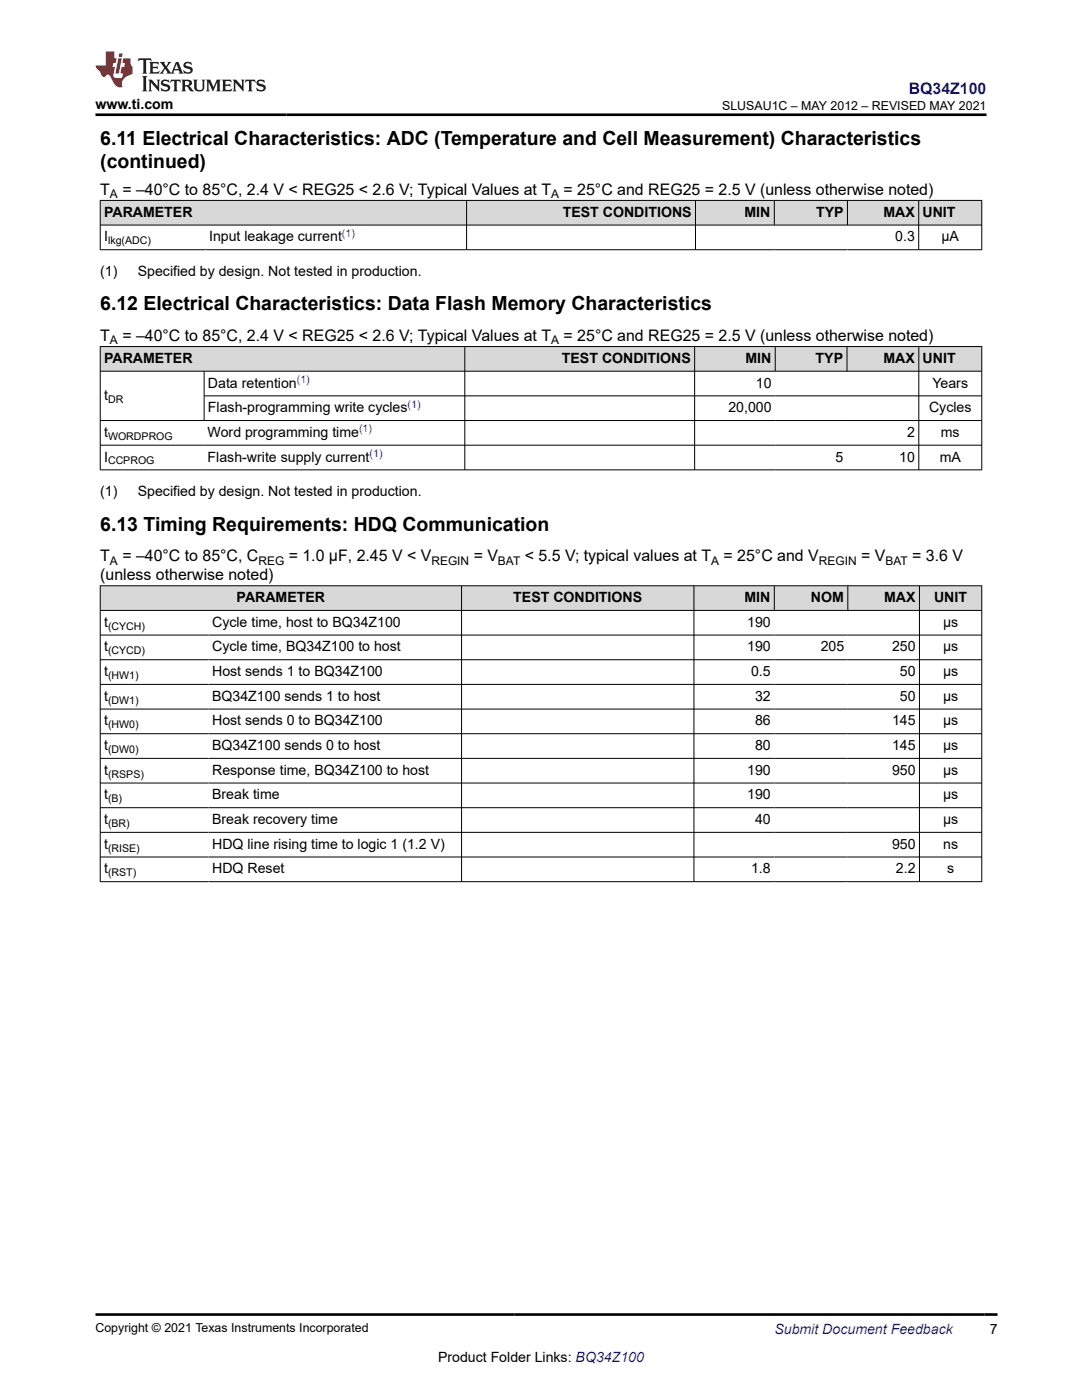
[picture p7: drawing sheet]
<svg xmlns="http://www.w3.org/2000/svg" width="216mm" height="279mm" viewBox="0 0 216 279" stroke-linecap="round" stroke-linejoin="round" font-family="sans-serif">
<defs><g id="words">
<g font-size="3.9">
<text x="20" y="28.8">6.11 Electrical Characteristics: ADC (Temperature and Cell Measurement) Characteristics</text>
<text x="20" y="33.5">(continued)</text>
<text x="20" y="62">6.12 Electrical Characteristics: Data Flash Memory Characteristics</text>
<text x="20" y="105.9">6.13 Timing Requirements: HDQ Communication</text>
</g>
<text font-size="3.2" fill="#00f" x="181.3" y="18.7">BQ34Z100</text>
<g font-size="3.2">
<text x="20" y="38.9">T</text>
<text x="24.4" y="38.9">= –40°C to 85°C, 2.4 V &lt; REG25 &lt; 2.6 V; Typical Values at T</text>
<text x="112.5" y="38.9">= 25°C and REG25 = 2.5 V (unless otherwise noted)</text>
<text x="20" y="68.1">T</text>
<text x="24.4" y="68.1">= –40°C to 85°C, 2.4 V &lt; REG25 &lt; 2.6 V; Typical Values at T</text>
<text x="112.5" y="68.1">= 25°C and REG25 = 2.5 V (unless otherwise noted)</text>
<text x="20" y="112">T</text>
<text x="24.4" y="112">= –40°C to 85°C, C</text>
<text x="57.6" y="112">= 1.0 μF, 2.45 V &lt; V</text>
<text x="94.5" y="112">= V</text>
<text x="104.7" y="112">&lt; 5.5 V; typical values at T</text>
<text x="144.4" y="112">= 25°C and V</text>
<text x="171.8" y="112">= V</text>
<text x="182" y="112">= 3.6 V</text>
<text x="20" y="115.8">(unless otherwise noted)</text>
</g>
<g font-size="2.8">
<text x="19" y="21.8">www.ti.com</text>
<text x="20.8" y="43.3">PARAMETER</text>
<text x="112.3" y="43.3">TEST CONDITIONS</text>
<text x="148.6" y="43.3">MIN</text>
<text x="162.8" y="43.3">TYP</text>
<text x="176.3" y="43.3">MAX</text>
<text x="184.1" y="43.3">UNIT</text>
<text x="20.8" y="48.2">I</text>
<text x="41.7" y="48.2">Input leakage current</text>
<text x="178.6" y="48.2">0.3</text>
<text x="187.9" y="48.2">µA</text>
<text x="20" y="55">(1)</text>
<text x="27.5" y="55">Specified by design. Not tested in production.</text>
<text x="20.8" y="72.4">PARAMETER</text>
<text x="41.5" y="77.4">Data retention</text>
<text x="112.1" y="72.4">TEST CONDITIONS</text>
<text x="148.7" y="72.4">MIN</text>
<text x="150.8" y="77.4">10</text>
<text x="162.8" y="72.4">TYP</text>
<text x="176.3" y="72.4">MAX</text>
<text x="184.1" y="72.4">UNIT</text>
<text x="186.1" y="77.4">Years</text>
<text x="20.8" y="79.8">t</text>
<text x="41.5" y="82.3">Flash-programming write cycles</text>
<text x="145.4" y="82.3">20,000</text>
<text x="185.4" y="82.3">Cycles</text>
<text x="20.8" y="87.2">t</text>
<text x="41.4" y="87.2">Word programming time</text>
<text x="181" y="87.2">2</text>
<text x="187.7" y="87.2">ms</text>
<text x="20.8" y="92.1">I</text>
<text x="41.4" y="92.1">Flash-write supply current</text>
<text x="166.7" y="92.1">5</text>
<text x="179.4" y="92.1">10</text>
<text x="187.5" y="92.1">mA</text>
<text x="20" y="98.9">(1)</text>
<text x="27.5" y="98.9">Specified by design. Not tested in production.</text>
<text x="20.8" y="125.1">t</text>
<text x="42.3" y="125.1">Cycle time, host to BQ34Z100</text>
<text x="47.2" y="120.2">PARAMETER</text>
<text x="102.4" y="120.2">TEST CONDITIONS</text>
<text x="148.6" y="120.2">MIN</text>
<text x="149.1" y="125.1">190</text>
<text x="161.8" y="120.2">NOM</text>
<text x="176.4" y="120.2">MAX</text>
<text x="186.4" y="120.2">UNIT</text>
<text x="188.2" y="125.1">μs</text>
<text x="20.8" y="130">t</text>
<text x="42.3" y="130">Cycle time, BQ34Z100 to host</text>
<text x="149.1" y="130">190</text>
<text x="163.8" y="130">205</text>
<text x="178" y="130">250</text>
<text x="188.2" y="130">μs</text>
<text x="20.8" y="134.9">t</text>
<text x="42.3" y="134.9">Host sends 1 to BQ34Z100</text>
<text x="149.9" y="134.9">0.5</text>
<text x="179.6" y="134.9">50</text>
<text x="188.2" y="134.9">μs</text>
<text x="20.8" y="139.9">t</text>
<text x="42.3" y="139.9">BQ34Z100 sends 1 to host</text>
<text x="150.7" y="139.9">32</text>
<text x="179.6" y="139.9">50</text>
<text x="188.2" y="139.9">μs</text>
<text x="20.8" y="144.8">t</text>
<text x="20.8" y="149.7">t</text>
<text x="42.3" y="144.8">Host sends 0 to BQ34Z100</text>
<text x="42.3" y="149.7">BQ34Z100 sends 0 to host</text>
<text x="150.7" y="144.8">86</text>
<text x="150.7" y="149.7">80</text>
<text x="178" y="144.8">145</text>
<text x="178" y="149.7">145</text>
<text x="188.2" y="144.8">μs</text>
<text x="188.2" y="149.7">μs</text>
<text x="20.8" y="154.6">t</text>
<text x="42.3" y="154.6">Response time, BQ34Z100 to host</text>
<text x="149.1" y="154.6">190</text>
<text x="178" y="154.6">950</text>
<text x="188.2" y="154.6">μs</text>
<text x="20.8" y="159.5">t</text>
<text x="42.3" y="159.5">Break time</text>
<text x="149.1" y="159.5">190</text>
<text x="188.2" y="159.5">μs</text>
<text x="20.8" y="164.5">t</text>
<text x="42.3" y="164.5">Break recovery time</text>
<text x="150.7" y="164.5">40</text>
<text x="188.2" y="164.5">μs</text>
<text x="20.8" y="169.4">t</text>
<text x="42.3" y="169.4">HDQ line rising time to logic 1 (1.2 V)</text>
<text x="178" y="169.4">950</text>
<text x="188.2" y="169.4">ns</text>
<text x="20.8" y="174.3">t</text>
<text x="42.3" y="174.3">HDQ Reset</text>
<text x="149.9" y="174.3">1.8</text>
<text x="178.8" y="174.3">2.2</text>
<text x="189" y="174.3">s</text>
<text x="197.5" y="266.1">7</text>
<text x="87.4" y="271.7">Product Folder Links: BQ34Z100</text>
</g>
<text font-size="2.8" fill="#00f" x="154.5" y="266.2">Submit Document Feedback</text>
<g font-size="2.5">
<text x="144.1" y="21.9">SLUSAU1C – MAY 2012 – REVISED MAY 2021</text>
<text x="19" y="265.9">Copyright © 2021 Texas Instruments Incorporated</text>
</g>
<g font-size="2.4">
<text x="21.9" y="39.6">A</text>
<text x="110" y="39.6">A</text>
<text x="21.9" y="68.7">A</text>
<text x="110" y="68.7">A</text>
<text x="21.9" y="112.7">A</text>
<text x="51.6" y="112.7">REG</text>
<text x="86.1" y="112.7">REGIN</text>
<text x="99.4" y="112.7">BAT</text>
<text x="141.9" y="112.7">A</text>
<text x="163.4" y="112.7">REGIN</text>
<text x="176.7" y="112.7">BAT</text>
</g>
<g font-size="2.1" fill="#00f">
<text x="68.2" y="47.3">(1)</text>
<text x="59.2" y="76.4">(1)</text>
<text x="81.3" y="81.3">(1)</text>
<text x="71.7" y="86.3">(1)</text>
<text x="73.7" y="91.2">(1)</text>
</g>
<g font-size="2.1">
<text x="21.6" y="48.8">lkg(ADC)</text>
<text x="21.6" y="80.4">DR</text>
<text x="21.6" y="87.8">WORDPROG</text>
<text x="21.6" y="92.7">CCPROG</text>
<text x="21.6" y="125.7">(CYCH)</text>
<text x="21.6" y="130.6">(CYCD)</text>
<text x="21.6" y="135.5">(HW1)</text>
<text x="21.6" y="140.4">(DW1)</text>
<text x="21.6" y="145.3">(HW0)</text>
<text x="21.6" y="150.3">(DW0)</text>
<text x="21.6" y="155.2">(RSPS)</text>
<text x="21.6" y="160.1">(B)</text>
<text x="21.6" y="165">(BR)</text>
<text x="21.6" y="170">(RISE)</text>
<text x="21.6" y="174.9">(RST)</text>
</g>
</g></defs>
<g fill="#d8d8d8">
<path d="M20 40h175.9v4.9h-175.9z" fill-rule="evenodd"/>
<path d="M20.1 40.1h72.9v4.8h-72.9z" fill-rule="evenodd"/>
<path d="M93.2 40.1h45.5v4.8h-45.5z" fill-rule="evenodd"/>
<path d="M138.8 40.1h15.6v4.8h-15.6z" fill-rule="evenodd"/>
<path d="M154.6 40.1h14.4v4.8h-14.4z" fill-rule="evenodd"/>
<path d="M169.2 40.1h14.1v4.8h-14.1z" fill-rule="evenodd"/>
<path d="M183.4 40.1h12.4v4.8h-12.4z" fill-rule="evenodd"/>
</g>
<path d="M19.9 40h176.1M20 39.9v10M93.1 39.9v10M138.8 39.9v10M154.5 39.9v5.1M169.1 39.9v5.1M183.3 39.9v10M195.9 39.9v10M19.9 44.9h176.1M19.9 49.8h176.1" fill="none" stroke="#000" stroke-width=".2"/>
<g fill="#d8d8d8">
<path d="M20 69.2h175.9v4.9h-175.9z" fill-rule="evenodd"/>
<path d="M20.1 69.2h72.6v4.8h-72.6z" fill-rule="evenodd"/>
<path d="M92.8 69.2h45.7v4.8h-45.7z" fill-rule="evenodd"/>
<path d="M138.7 69.2h15.9v4.8h-15.9z" fill-rule="evenodd"/>
<path d="M154.8 69.2h14.2v4.8h-14.2z" fill-rule="evenodd"/>
<path d="M169.1 69.2h14.2v4.8h-14.2z" fill-rule="evenodd"/>
<path d="M183.4 69.2h12.4v4.8h-12.4z" fill-rule="evenodd"/>
</g>
<g fill="none" stroke="#000" stroke-width=".2">
<path d="M19.9 69.2h176.1M19.9 74.1h176.1M20 69.1v24.7M40.7 74.1v9.9M40.7 79h155.3M92.7 69.1v24.7M138.6 69.1v24.7M154.7 69.1v5M169 69.1v5M183.3 69.1v24.7M195.9 69.1v24.7M19.9 83.9h176.1"/>
<path d="M19.9 88.8h176.1M19.9 93.8h176.1"/>
</g>
<g fill="#d8d8d8">
<path d="M20 116.9h175.9v4.9h-175.9z" fill-rule="evenodd"/>
<path d="M20.1 117h71.9v4.8h-71.9z" fill-rule="evenodd"/>
<path d="M92.2 117h46.2v4.8h-46.2z" fill-rule="evenodd"/>
<path d="M138.5 117h15.9v4.8h-15.9z" fill-rule="evenodd"/>
<path d="M154.6 117h14.5v4.8h-14.5z" fill-rule="evenodd"/>
<path d="M169.2 117h14.2v4.8h-14.2z" fill-rule="evenodd"/>
<path d="M183.5 117h12.3v4.8h-12.3z" fill-rule="evenodd"/>
</g>
<g fill="none" stroke="#000" stroke-width=".2">
<path d="M19.9 116.9h176.1M20 116.8v59.2M92.1 116.8v59.2M138.5 116.8v59.2M154.5 116.8v5.1M169.2 116.8v5.1M183.5 116.8v59.2M195.9 116.8v59.2M19.9 121.8h176.1M19.9 126.7h176.1M19.9 131.7h176.1M19.9 136.6h176.1"/>
<path d="M19.9 141.5h176.1M19.9 146.4h176.1M19.9 151.4h176.1M19.9 156.3h176.1M19.9 161.2h176.1M19.9 166.1h176.1M19.9 171h176.1M19.9 176h176.1"/>
</g>
<path d="M27.7 11.6l-.2 .6 .5-.2h.6v.1v2.2l-.2 .4h1l-.2-.4v-2.2v-.1h.5l.5 .2-.1-.6zM29.8 12.4l.2 .3v1.6l-.2 .4h1.9l.1-.6a1.08 1.08 0 0 1-1.3 .2v-.7h.6l.4 .2v-.7l-.4 .2h-.6v-.5l.2-.2a1 1 0 0 1 1 .3l-.1-.5zM31.8 12.4l1 1.1-1 1.2h.9l-.2-.2 .4-.8 .5 .8-.2 .2h1.6l-.2-.2 .1-.5h1l.1 .5-.1 .2h.9l-.2-.4-.8-1.9h-.5l-1 2.1-.8-1.1 .9-1h-.8l.2 .2-.5 .6-.3-.6 .1-.2zM35.2 12.8l.4 1h-.8zM36.8 12.5a.65 .65 0 0 0-.2 .7 .65 .65 0 0 0 .6 .5l.7 .1 .1 .3a.79 .79 0 0 1-.7 .4 .79 .79 0 0 1-.7-.5l.1 .7 .2-.1a.93 .93 0 0 0 1.1 0 .93 .93 0 0 0 .4-.9 1.46 1.46 0 0 0-1.2-.6l-.1-.3a1.09 1.09 0 0 1 1.2 .2l-.2-.6-.1 .1-.6-.2zM28.4 15.2l.2 .4v2.2l-.2 .4h1l-.2-.4v-2.2l.2-.4zM29.6 15.9l.2 .4v1.5l-.2 .4h.8l-.3-.4v-1.3l1.7 1.8v-2l.2-.4h-.8l.2 .2 .1 1.1-1.2-1.3zM32.3 16a.65 .65 0 0 0-.2 .8 .65 .65 0 0 0 .7 .4l.6 .2 .1 .2a.79 .79 0 0 1-.7 .4 .79 .79 0 0 1-.7-.5l.1 .7 .2-.1a.93 .93 0 0 0 1.1 .1 .93 .93 0 0 0 .4-1 1.46 1.46 0 0 0-1.2-.5l-.1-.4a1.09 1.09 0 0 1 1.2 .2l-.2-.6-.1 .1-.6-.1zM34.1 15.9l-.1 .6a.63 .63 0 0 1 .7-.3l.1 1.6-.3 .4h1l-.2-.4v-1.6a.66 .66 0 0 1 .8 .3l-.1-.6zM36.2 15.9l.2 .4v1.5l-.2 .4h.9l-.2-.2v-.7h.5l.1 .2a.79 .79 0 0 0 1.2 .6l-1-.9a.61 .61 0 0 0 .6-.6 .61 .61 0 0 0-.5-.7zM36.9 16.2h.2a.47 .47 0 0 1 .5 .1 .47 .47 0 0 1 .1 .5l-.2 .1-.6 .1zM38.5 15.9l.2 .2a2.27 2.27 0 0 0 .4 2 1.04 1.04 0 0 0 1.7-.7v-1.3l.2-.2h-.8l.2 .4v1.1a.6 .6 0 0 1-.6 .6 .6 .6 0 0 1-.6-.6v-1.1l.3-.4zM41.1 15.9l.2 .4v1.5l-.2 .4h.7l-.2-.4v-1.4l.9 1.9 .8-1.9v1.4l-.2 .4h1l-.3-.4v-1.5l.3-.4h-.8l-.7 1.5-.7-1.5zM44.3 15.9l.2 .4v1.5l-.2 .4h1.9l.1-.6a1.09 1.09 0 0 1-1.3 .2v-.7h.6l.4 .2v-.6l-.4 .2h-.6v-.6l.2-.1a1.01 1.01 0 0 1 1 .3l-.1-.6zM46.4 15.9l.3 .4v1.5l-.3 .4h.8l-.2-.4v-1.3l1.6 1.8v-2l.2-.4h-.7l.2 .2v1.1l-1.2-1.3zM49 15.9l-.1 .6a.63 .63 0 0 1 .8-.3v1.6l-.3 .4h1l-.2-.4v-1.6a.66 .66 0 0 1 .8 .3l-.1-.6zM51.4 16a.65 .65 0 0 0-.2 .8 .65 .65 0 0 0 .6 .4l.6 .2 .2 .2a.79 .79 0 0 1-.8 .4 .79 .79 0 0 1-.6-.5l.1 .7 .2-.1a.93 .93 0 0 0 1 .1 .93 .93 0 0 0 .5-1 1.46 1.46 0 0 0-1.3-.5l-.1-.4a1.09 1.09 0 0 1 1.3 .2l-.2-.6-.2 .1-.5-.1z" fill="#231f20"/>
<path d="M21.1 10.3v2.7h-2.1l.1 .4 .9 1a.95 .95 0 0 0 .9 .9 .59 .59 0 0 1 .6-.4 .59 .59 0 0 1 .5 .3l.4 .8a1.59 1.59 0 0 0 2.1 1.4 1.61 1.61 0 0 1 1-2.3l1-.3-.1-1.5a1.59 1.59 0 0 1-.4-1.7h-1.4l-.2 .9h.5l-.1 .9h-.5l-.2 .9v.3l.4 .1-.2 .9h-.6a.73 .73 0 0 1-1.1-.7l.3-1.5h-.5l.2-.9h.5l.2-.9h-.5v-1.3zM23.6 11.6l-.6 3.1h.7l.6-3.1zM23.8 10.7l-.1 .6h.7l.1-.6z" fill="#ed1c24"/>
<path d="M19 22.9h177.8M19 262.3h180" fill="none" stroke="#000" stroke-width=".53"/>
<use href="#words"/>
</svg>
